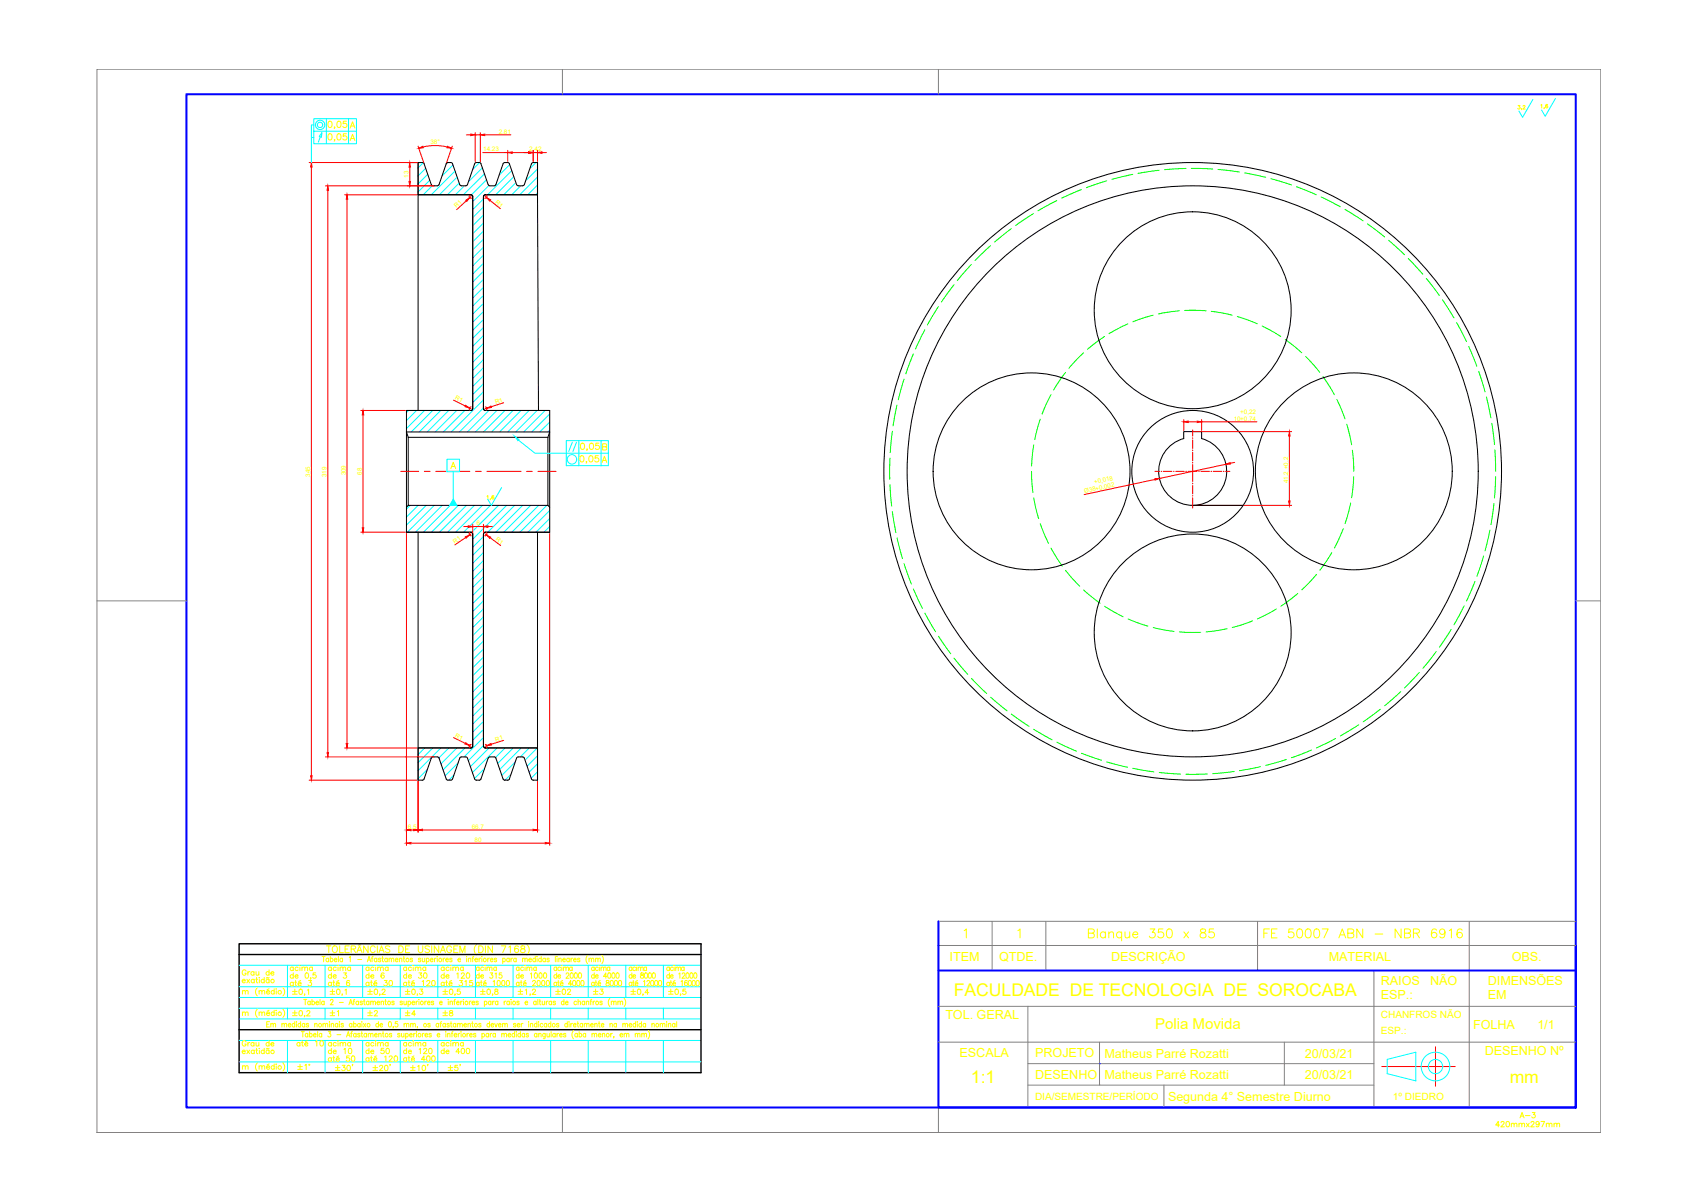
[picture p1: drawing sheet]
<svg xmlns="http://www.w3.org/2000/svg" width="420mm" height="297mm" viewBox="0 0 420 297" stroke-linecap="round" stroke-linejoin="round" font-family="sans-serif">
<defs><g id="words">
<g font-size="5.3" fill="#ff0">
<text x="139.3" y="112.9">f</text>
<text x="311.1" y="233.2">FE 50007 ABN - NBR 6916</text>
</g>
<g font-size="4.9" fill="#ff0">
<text x="79.7" y="36">0,05</text>
<text x="142.2" y="112.5">0,05</text>
</g>
<g font-size="4.4" fill="#ff0">
<text x="89.6" y="247.3">±0,2</text>
<text x="99.1" y="247.3">±0,3</text>
<text x="108.3" y="247.3">±0,5</text>
<text x="117.5" y="247.3">±0,8</text>
<text x="127" y="247.3">±1,2</text>
<text x="136.2" y="247.3">±02</text>
<text x="145.3" y="247.3">±3</text>
<text x="154.9" y="247.3">±0,4</text>
<text x="164" y="247.3">±0,5</text>
<text x="71.3" y="252.6">±0,2</text>
<text x="80.4" y="252.6">±1</text>
<text x="89.6" y="252.6">±2</text>
<text x="99.1" y="252.6">±4</text>
<text x="108.3" y="252.6">±8</text>
<text x="81.8" y="266">±30'</text>
<text x="91" y="266">±20'</text>
<text x="100.2" y="266">±10'</text>
<text x="109.7" y="266">±5'</text>
</g>
<g font-size="4.3" fill="#ff0">
<text x="235.9" y="246.3">FACULDADE DE TECNOLOGIA DE SOROCABA</text>
<text x="240.1" y="267.8">1:1</text>
<text x="373.3" y="267.8">mm</text>
</g>
<text font-size="4" fill="#ff0" x="72.3" y="265.6">±1°</text>
<text font-size="3.7" fill="#ff0" x="285.6" y="254.6">Polia Movida</text>
<g font-size="3.1" fill="#ff0">
<text x="234.8" y="237.8">ITEM</text>
<text x="247.1" y="237.8">QTDE.</text>
<text x="274.8" y="237.8">DESCRIÇÃO</text>
<text x="328.6" y="237.8">MATERIAL</text>
<text x="373.9" y="237.8">OBS.</text>
<text x="341.5" y="243.5">RAIOS</text>
<text x="353.7" y="243.5">NÃO</text>
<text x="368" y="243.5">DIMENSÕES</text>
<text x="233.8" y="251.9">TOL. GERAL</text>
<text x="341.5" y="247.1">ESP.:</text>
<text x="368" y="247.1">EM</text>
<text x="364.3" y="254.5">FOLHA</text>
<text x="380.2" y="254.5">1/1</text>
<text x="237.3" y="261.4">ESCALA</text>
<text x="256" y="261.5">PROJETO</text>
<text x="273.1" y="261.6">Matheus Parré Rozatti</text>
<text x="322.7" y="261.6">20/03/21</text>
<text x="367.2" y="261">DESENHO Nº</text>
<text x="256" y="266.8">DESENHO</text>
<text x="273.1" y="266.9">Matheus Parré Rozatti</text>
<text x="322.7" y="266.8">20/03/21</text>
<text x="288.8" y="272.2">Segunda 4° Semestre Diurno</text>
</g>
<g font-size="2.5" fill="#ff0">
<text x="341.5" y="251.8">CHANFROS NÃO</text>
<text x="341.5" y="255.7">ESP.:</text>
<text x="256" y="271.9">DIA/SEMESTRE/PERÍODO</text>
<text x="344.5" y="271.9">1º DIEDRO</text>
</g>
<g font-size="1.5" fill="#ff0">
<text x="106.5" y="35.7">38°</text>
<text x="123.3" y="33.1">2.81</text>
<text x="119.5" y="37.4">14.23</text>
<text x="130.9" y="37.5">2.42</text>
<text x="101" y="44" transform="rotate(-90 101 44)">13</text>
<text x="112.9" y="51.5" transform="rotate(-43 112.9 51.5)">R1</text>
<text x="122.4" y="50.2" transform="rotate(38 122.4 50.2)">R1</text>
<text x="112.4" y="98.8" transform="rotate(26 112.4 98.8)">R1</text>
<text x="122.6" y="100" transform="rotate(-18 122.6 100)">R1</text>
<text x="305.1" y="104">10+0,74</text>
<text x="306.7" y="102.3">+0,22</text>
<text x="76.7" y="117.9" transform="rotate(-90 76.7 117.9)">345</text>
<text x="80.8" y="118" transform="rotate(-90 80.8 118)">319</text>
<text x="85.5" y="117.6" transform="rotate(-90 85.5 117.6)">309</text>
<text x="89.5" y="117.4" transform="rotate(-90 89.5 117.4)">68</text>
<text x="270.7" y="119.7" transform="rotate(-12 270.7 119.7)">+0,018</text>
<text x="318.6" y="119.5" transform="rotate(-90 318.6 119.5)">41.2 +0.2</text>
<text x="268.2" y="122" transform="rotate(-12 268.2 122)">Ø38+0,002</text>
<text x="117.8" y="129.9">6</text>
<text x="112.5" y="134.4" transform="rotate(-34 112.5 134.4)">R1</text>
<text x="122.4" y="133.5" transform="rotate(37 122.4 133.5)">R1</text>
<text x="112.4" y="182.3" transform="rotate(26 112.4 182.3)">R1</text>
<text x="122.6" y="183.4" transform="rotate(-17 122.6 183.4)">R1</text>
<text x="100.9" y="205">6.5</text>
<text x="116.7" y="205">66.7</text>
<text x="117.4" y="208.2">80</text>
</g>
</g></defs>
<!-- layer: FORMATO-FINA -->
<g fill="none" stroke="#808080" stroke-width=".25">
<path d="M24 17.1h371.9v263h-371.9zM139.1 17.1v6.2M232.1 17.1v6.2M24 148.6h22.1M389.7 148.6h6.2M232.1 233.8h157.6M232.1 227.9h157.6M245.3 227.9v12.1M258.6 227.9v12.1M311 233.8v6.2M363.3 233.8v39.9M232.1 257.8h157.6"/>
<path d="M232.1 248.9h157.6M254.2 248.9v24.8M271.9 257.8v10.6M317.6 257.8v10.6M339.8 240v33.7M139.1 273.9v6.2M232.1 273.9v6.2M254.2 268.4h85.6M254.2 263.1h85.6M287.8 268.4v5.3"/>
</g>
<!-- layer: FORMATO-GROSSA -->
<path d="M46.1 23.3h343.6v250.6h-343.6zM232.1 227.9v46h157.6M389.7 233.8v40.1M232.1 240h157.6" fill="none" stroke="#00f" stroke-width=".5"/>
<!-- layer: TEXTO -->
<g fill="none" stroke="#ff0" stroke-width=".25">
<path d="M81.3 30.1l.2-.1a.8 .8 0 0 1 .6 .8 .8 .8 0 0 1-.6 .7 1 1 0 0 1-.2-1.4zM83.5 30.1l.3-.1a.81 .81 0 0 1 .5 .8 .81 .81 0 0 1-.5 .7 .99 .99 0 0 1-.3-1.4zM85.7 30h-.8v.6a.55 .55 0 0 1 .8 0 .55 .55 0 0 1-.1 .9 .55 .55 0 0 1-.8-.3M86.6 31.7l.6-1.6 .6 1.6M375.4 26.1h.5l-.3 .3a.3 .3 0 0 1 .3 .5 .3 .3 0 0 1-.6-.1M376.3 26.9l-.1 .2M376.6 26.3l.2-.2 .3 .2-.5 .7h.6M381 26l.3-.2v.9M381.9 26.7l-.1 .2M382.7 25.9a.39 .39 0 0 0-.5 .4 .39 .39 0 0 0 .5 .3 .27 .27 0 0 0-.1-.4 .27 .27 0 0 0-.4 .2M111.5 115.9l.6-1.6 .6 1.6M111.7 115.4h.8"/>
<path d="M145.8 112.8l.2-.1a.8 .8 0 0 1 .6 .8 .8 .8 0 0 1-.6 .8 .98 .98 0 0 1-.2-1.5zM148 112.7h-.8l-.1 .7a.55 .55 0 0 1 .9 0 .55 .55 0 0 1-.1 .8 .55 .55 0 0 1-.8-.2M148.9 114.4l.6-1.5 .6 1.5M120.4 122.7l.2-.1v.9M121.3 123.4l-.1 .2M122.1 122.7v-.1a.39 .39 0 0 0-.5 .4 .39 .39 0 0 0 .5 .3 .28 .28 0 0 0-.1-.4 .28 .28 0 0 0-.4 .3M66.5 239.9v1.3M72.5 239.4a.42 .42 0 0 0-.6-.1 .42 .42 0 0 0 0 .6 .42 .42 0 0 0 .6 0M72.5 239.2v.9M73.7 239.4a.42 .42 0 0 0-.6-.1 .42 .42 0 0 0 0 .6 .42 .42 0 0 0 .6 0M74.2 238.7v.2zM74.2 239.2v.9"/>
<path d="M74.7 239.4l.3-.2h.3l.1 .9M74.7 239.2v.9M75.4 239.4l.3-.2h.3l.1 .9M77.3 239.4a.42 .42 0 0 0-.7-.1 .42 .42 0 0 0 0 .6 .42 .42 0 0 0 .7 0M77.3 239.2v.9M79.6 236.5h.8M80 236.5v1.4M80.7 233.9h1.2M81.3 237.2a.38 .38 0 0 0-.6 0 .38 .38 0 0 0 0 .5 .38 .38 0 0 0 .6 0M81.3 237v.9M81.3 233.9v1.7M81.7 237.2a.38 .38 0 0 1 .5 0 .38 .38 0 0 1 0 .5 .38 .38 0 0 1-.5 0"/>
<path d="M81.7 236.5v1.4M82 239.4a.42 .42 0 0 0-.7-.1 .42 .42 0 0 0 0 .6 .42 .42 0 0 0 .7 0M82 239.2v.9M82.3 234.2l.2-.2a.78 .78 0 0 1 1 .8 .78 .78 0 0 1-1 .7l-.3-.5zM82.7 237.4h.6l-.1-.3a.38 .38 0 0 0-.5 .1 .38 .38 0 0 0 .1 .5 .38 .38 0 0 0 .5 0M83.1 239.4a.42 .42 0 0 0-.6-.1 .42 .42 0 0 0 0 .6 .42 .42 0 0 0 .6 0M83.6 238.7v.2zM83.6 239.2v.9M83.7 236.5v1.4M84 233.9v1.7h.9M84.1 239.4l.3-.2h.3l.1 .9M84.1 239.2v.9"/>
<path d="M84.7 237.2a.38 .38 0 0 0-.5 0 .38 .38 0 0 0 0 .5 .38 .38 0 0 0 .5 0M84.7 237v.9M84.8 239.4l.3-.2h.3l.1 .9M85.3 234.7h.7M86.4 233.9h-1.1v1.7h1.1M86.4 236.8l.2-.3v1.4M86.7 239.4a.42 .42 0 0 0-.6-.1 .42 .42 0 0 0 0 .6 .42 .42 0 0 0 .6 0M86.7 239.2v.9M86.8 234.7h1l.1-.6-1.1-.2v1.7M87.4 234.7l.5 .9M88.3 235.6l.6-1.7 .6 1.7M88.5 237.3h.9"/>
<path d="M88.5 235h.8M88.6 233.8l.3-.2 .3 .2M90.8 237.9l.5-1.4 .4 1.4M91 237.4h.5M91 233.9v1.7l-1.1-1.7v1.7M91.2 239.4a.42 .42 0 0 0-.6-.1 .42 .42 0 0 0 0 .6 .42 .42 0 0 0 .6 0M91.2 239.2v.9M91.8 237h.4M92.3 236.5l-.3 .3v1.1M92.5 239.4a.42 .42 0 0 0-.7-.1 .42 .42 0 0 0 0 .6 .42 .42 0 0 0 .7 0M92.8 234.3a.61 .61 0 0 0-.7-.4 .61 .61 0 0 0-.5 .7v.4a.61 .61 0 0 0 .5 .6 .61 .61 0 0 0 .7-.4M92.9 238.7v.2z"/>
<path d="M92.9 239.2v.9M93.2 237.2a.38 .38 0 0 0-.5 0 .38 .38 0 0 0 0 .5 .38 .38 0 0 0 .5 0M93.2 237v.9M93.3 233.9v1.7M93.4 239.4l.3-.2h.3l.1 .9M93.4 239.2v.9M93.7 235.6l.6-1.7 .7 1.7M94 235h.7M94.1 239.4l.3-.2h.3l.1 .9M94.2 237.2l-.3-.2-.3 .1v.2l.5 .2 .1 .2-.3 .2-.3-.2M94.4 237h.4M94.6 236.5v1.1l.3 .3"/>
<path d="M95.8 237.2a.38 .38 0 0 0-.6 0 .38 .38 0 0 0 0 .5 .38 .38 0 0 0 .6 0M95.8 237v.9M96 239.4a.42 .42 0 0 0-.6-.1 .42 .42 0 0 0 0 .6 .42 .42 0 0 0 .6 0M96 239.2v.9M96.2 237.2l.3-.2 .2 .1 .1 .8M96.2 237v.9M96.4 234.2l-.4-.3-.7 .3 .2 .4 .8 .3 .1 .2v.3l-.4 .2-.7-.2M96.8 237.2l.3-.2 .2 .1 .1 .8M97.8 237.4h.6v-.3a.38 .38 0 0 0-.6 .1 .38 .38 0 0 0 .1 .5 .38 .38 0 0 0 .5 0M98.6 233.9h.6a.89 .89 0 0 1 .5 .9 .89 .89 0 0 1-.5 .8h-.6zM98.8 237.2l.3-.2 .2 .1 .1 .8M98.8 237v.9"/>
<path d="M99.7 237h.4M99.9 236.5v1.1l.2 .3M100.3 234.7h.6M100.5 239.4a.42 .42 0 0 0-.6-.1 .42 .42 0 0 0 0 .6 .42 .42 0 0 0 .6 0M100.5 239.2v.9M101.3 233.9h-1v1.7h1M101.7 239.4a.42 .42 0 0 0-.6-.1 .42 .42 0 0 0 0 .6 .42 .42 0 0 0 .6 0M102 237.2l-.2-.2-.3 .1v.2l.5 .2v.2l-.2 .2-.4-.2M102.2 238.7v.2zM102.2 239.2v.9M102.7 239.4l.3-.2h.3l.1 .9M102.7 239.2v.9"/>
<path d="M103.4 239.4l.3-.2h.3l.1 .9M103.4 233.9v1.2l.5 .5 .6-.2v-1.5M104.1 237.2l-.3-.2-.3 .2 .5 .3v.3l-.3 .1-.2-.2M104.4 237l.1 .8 .3 .1 .2-.3M105 237v.9M105.3 239.4a.42 .42 0 0 0-.6-.1 .42 .42 0 0 0 0 .6 .42 .42 0 0 0 .6 0M105.3 239.2v.9M105.4 237.2a.38 .38 0 0 1 .6 0 .38 .38 0 0 1 0 .5 .38 .38 0 0 1-.6 0M105.4 237v1.3M106.2 234.2l-.4-.3-.7 .3 .2 .4 .8 .3 .1 .2v.3l-.4 .2-.7-.2M106.4 237.4h.7l-.1-.3a.38 .38 0 0 0-.5 .1 .38 .38 0 0 0 0 .5 .38 .38 0 0 0 .6 0M106.8 233.9v1.7"/>
<path d="M107.4 237v.9M107.9 237l-.3 .1-.2 .3M108.1 236.5v.2zM108.1 237.1v.8M108.5 233.9v1.7l-1.1-1.7v1.7M108.9 235.6l.6-1.7 .7 1.7M109.1 235h.8M109.6 237v.9M109.8 239.4a.42 .42 0 0 0-.6-.1 .42 .42 0 0 0 0 .6 .42 .42 0 0 0 .6 0M109.8 239.2v.9M110 237l-.2 .1-.2 .3M110.2 237.4h.7l-.1-.3a.38 .38 0 0 0-.5 .1 .38 .38 0 0 0 .1 .5 .38 .38 0 0 0 .5 0"/>
<path d="M111 239.4a.42 .42 0 0 0-.6-.1 .42 .42 0 0 0 0 .6 .42 .42 0 0 0 .6 0M111.5 238.7v.2zM111.5 239.2v.9M111.7 234.3a.61 .61 0 0 0-.7-.4 .61 .61 0 0 0-.5 .7v.4a.59 .59 0 0 0 .6 .6 .59 .59 0 0 0 .6-.6h-.4M111.8 237.2l-.2-.2-.3 .1v.2l.4 .2 .1 .2-.2 .2-.4-.2M112 239.4l.3-.2h.3l.1 .9M112 239.2v.9M112.2 234.7h.6M112.7 239.4l.3-.2h.3l.1 .9M113.2 233.9h-1v1.7h1M113.2 237.4h.7l-.1-.3a.38 .38 0 0 0-.5 .1 .38 .38 0 0 0 .1 .5 .38 .38 0 0 0 .5 0M113.7 235.6v-1.7l.6 1.7 .7-1.7v1.7"/>
<path d="M114.6 239.4a.42 .42 0 0 0-.6-.1 .42 .42 0 0 0 0 .6 .42 .42 0 0 0 .6 0M114.6 239.2v.9M115.4 236.5v.2zM115.4 237.1v.8M115.8 237.2l.3-.2 .3 .1v.8M115.8 237v.9M116.7 237h.4M117.2 236.5l-.3 .3v1.1M117.4 237.4h.7l-.1-.3a.38 .38 0 0 0-.5 .1 .38 .38 0 0 0 .1 .5 .38 .38 0 0 0 .5 0M117.8 233.6a1.71 1.71 0 0 0 0 2.6M118.4 233.9h.5a.89 .89 0 0 1 .6 .9 .89 .89 0 0 1-.6 .8h-.5zM118.5 237v.9"/>
<path d="M118.5 239.4a.39 .39 0 0 0-.6-.1 .39 .39 0 0 0 0 .6 .39 .39 0 0 0 .6 0M118.5 239.2v.9M118.9 237l-.3 .1-.1 .3M119.2 236.5v.2zM119.2 237.1v.8M119.6 239.4a.39 .39 0 0 0-.6-.1 .39 .39 0 0 0 0 .6 .39 .39 0 0 0 .6 0M120 238.7v.2zM120 239.2v.9M120 233.9v1.7M120.4 239.4l.3-.2h.3v.9M120.4 239.2v.9M120.6 237v.9"/>
<path d="M121 239.4l.3-.2h.3l.1 .9M121 237l-.2 .1-.2 .3M121.3 237.4h.6v-.3a.38 .38 0 0 0-.6 .1 .38 .38 0 0 0 .1 .5 .38 .38 0 0 0 .5 0M121.8 233.9v1.7l-1.1-1.7v1.7M122.8 239.4a.39 .39 0 0 0-.6-.1 .39 .39 0 0 0 0 .6 .39 .39 0 0 0 .6 0M122.8 239.2v.9M122.8 237.2l-.2-.2-.3 .1v.2l.5 .2v.2l-.2 .2-.4-.2M124 233.9h1.1l-.8 1.7M124.3 237.2a.38 .38 0 0 1 .6 0 .38 .38 0 0 1 0 .5 .38 .38 0 0 1-.6 0M124.3 237v1.3M125.8 234.3l.4-.4v1.7M125.9 237.2a.38 .38 0 0 0-.5 0 .38 .38 0 0 0 0 .5 .38 .38 0 0 0 .5 0"/>
<path d="M125.9 237v.9M126.4 237v.9M126.8 237l-.3 .1-.1 .3M127.7 237.2a.38 .38 0 0 0-.6 0 .38 .38 0 0 0 0 .5 .38 .38 0 0 0 .6 0M127.7 237v.9M128.2 234.2l-.1-.2a.54 .54 0 0 0-.8 .3v1.1a.51 .51 0 0 0 .9 0 .51 .51 0 0 0-.3-.8 .51 .51 0 0 0-.7 .4M128.4 239.4a.39 .39 0 0 0-.6-.1 .39 .39 0 0 0 0 .6 .39 .39 0 0 0 .6 0M128.4 239.2v.9M128.9 234v.5l.7 .2 .3 .3a.56 .56 0 0 1-.6 .6 .56 .56 0 0 1-.6-.6l.3-.3 .8-.4-.1-.3zM129.2 237.2l.3-.2 .2 .1 .1 .8M129.2 237v.9M129.4 239.4a.39 .39 0 0 0-.5-.1 .39 .39 0 0 0 0 .6 .39 .39 0 0 0 .5 0"/>
<path d="M129.8 237.2l.3-.2 .2 .1 .1 .8M129.8 238.7v.2zM129.8 239.2v.9M130.3 239.4l.3-.2h.3v.9M130.3 239.2v.9M130.3 233.6a1.69 1.69 0 0 1 0 2.6M130.8 237.4h.6v-.3a.38 .38 0 0 0-.5 .1 .38 .38 0 0 0 0 .5 .38 .38 0 0 0 .5 0M130.9 239.4l.3-.2h.3v.9M132.4 237.2a.38 .38 0 0 0-.6 0 .38 .38 0 0 0 0 .5 .38 .38 0 0 0 .6 0M132.4 236.5v1.4M132.6 239.4a.39 .39 0 0 0-.5-.1 .39 .39 0 0 0 0 .6 .39 .39 0 0 0 .5 0M132.6 239.2v.9"/>
<path d="M132.8 236.5v.2zM132.8 237.1v.8M133.8 237.2a.38 .38 0 0 0-.5 0 .38 .38 0 0 0 0 .5 .38 .38 0 0 0 .5 0M133.8 236.5v1.4M134.9 237.2a.38 .38 0 0 0-.6 0 .38 .38 0 0 0 0 .5 .38 .38 0 0 0 .6 0M134.9 237v.9M135.8 237.2l-.2-.2-.3 .1v.2l.5 .4-.2 .2-.4-.2M137.3 236.5v1.4M137.7 239.4a.39 .39 0 0 0-.6-.1 .39 .39 0 0 0 0 .6 .39 .39 0 0 0 .6 0M137.7 239.2v.9M137.8 236.5v.2zM137.8 237.1v.8"/>
<path d="M138.2 237.2l.3-.2 .2 .1 .1 .8M138.2 237v.9M138.6 239.4a.39 .39 0 0 0-.5-.1 .39 .39 0 0 0 0 .6 .39 .39 0 0 0 .5 0M138.9 238.7v.2zM138.9 239.2v.9M139.2 237.4h.6l-.1-.3a.38 .38 0 0 0-.5 .1 .38 .38 0 0 0 .1 .5 .38 .38 0 0 0 .5 0M139.3 239.4l.3-.2h.3l.1 .9M139.3 239.2v.9M140 239.4l.2-.2h.3l.1 .9M140.8 237.2a.38 .38 0 0 0-.6 0 .38 .38 0 0 0 0 .5 .38 .38 0 0 0 .6 0M140.8 237v.9M141.2 237v.9"/>
<path d="M141.5 239.4a.39 .39 0 0 0-.6-.1 .39 .39 0 0 0 0 .6 .39 .39 0 0 0 .6 0M141.5 239.2v.9M141.6 237l-.2 .1-.2 .3M141.8 237.4h.7l-.1-.3a.38 .38 0 0 0-.5 .1 .38 .38 0 0 0 .1 .5 .38 .38 0 0 0 .5 0M143.4 237.2l-.2-.2-.4 .2 .6 .3v.3l-.4 .1-.2-.2M145.3 236.3a1.51 1.51 0 0 0 0 2M145.7 237.2l.2-.2 .3 .1 .1 .8M145.7 237v.9M146.3 237.2l.2-.2 .3 .1 .1 .8M147 239.4a.39 .39 0 0 0-.6-.1 .39 .39 0 0 0 0 .6 .39 .39 0 0 0 .6 0M147 239.2v.9M147.3 237.2l.2-.2 .3 .1 .1 .8"/>
<path d="M147.3 237v.9M147.9 237.2l.2-.2 .3 .1 .1 .8M147.9 239.4a.39 .39 0 0 0-.5-.1 .39 .39 0 0 0 0 .6 .39 .39 0 0 0 .5 0M148.2 238.7v.2zM148.2 239.2v.9M148.6 239.4l.3-.2h.3l.1 .9M148.6 239.2v.9M148.8 236.3a1.55 1.55 0 0 1 0 2M149.3 239.4l.2-.2h.3l.1 .9M150.8 239.4a.39 .39 0 0 0-.6-.1 .39 .39 0 0 0 0 .6 .39 .39 0 0 0 .6 0M150.8 239.2v.9M156.3 239.4a.39 .39 0 0 0-.6-.1 .39 .39 0 0 0 0 .6 .39 .39 0 0 0 .6 0"/>
<path d="M156.3 239.2v.9M157.2 239.4a.39 .39 0 0 0-.6-.1 .39 .39 0 0 0 0 .6 .39 .39 0 0 0 .6 0M157.4 238.7v.2zM157.4 239.2v.9M157.8 239.4l.3-.2h.3v.9M157.8 239.2v.9M158.4 239.4l.3-.2h.3l.1 .9M159.9 239.4a.39 .39 0 0 0-.6-.1 .39 .39 0 0 0 0 .6 .39 .39 0 0 0 .6 0M159.9 239.2v.9M165.6 239.4a.39 .39 0 0 0-.6-.1 .39 .39 0 0 0 0 .6 .39 .39 0 0 0 .6 0M165.6 239.2v.9M166.5 239.4a.39 .39 0 0 0-.6-.1 .39 .39 0 0 0 0 .6 .39 .39 0 0 0 .6 0"/>
<path d="M166.7 238.7v.2zM166.7 239.2v.9M167.1 239.4l.3-.2h.3v.9M167.1 239.2v.9M167.7 239.4l.3-.2h.3l.1 .9M169.2 239.4a.39 .39 0 0 0-.6-.1 .39 .39 0 0 0 0 .6 .39 .39 0 0 0 .6 0M169.2 239.2v.9M238.4 230.2l.6-.4v2.2M251.7 230.2l.6-.4v2.2M269.2 230.8l1.2-.1 .2-.3-.1-.4-.4-.2h-.9v2.2h.9a.58 .58 0 0 0 .5-.6 .58 .58 0 0 0-.5-.6M271.4 229.8v2.2M273.4 230.8a.7 .7 0 0 0-1.1-.1 .7 .7 0 0 0 0 1 .7 .7 0 0 0 1.1-.1"/>
<path d="M273.4 230.5v1.5M274.2 230.9l.5-.4 .6 .1 .1 1.4M274.2 230.5v1.5M277.4 230.8a.71 .71 0 0 0-1.1-.1 .71 .71 0 0 0 0 1 .71 .71 0 0 0 1.1-.1M277.4 230.5v2.2M278.2 230.5l.1 1.4 .5 .1 .6-.5M279.4 230.5v1.5M280.1 231.1h1.3a.68 .68 0 0 0-1-.6 .68 .68 0 0 0-.2 1.1 .66 .66 0 0 0 1.2 0M284.4 229.8h1.2l-.6 .8a.74 .74 0 0 1 .5 1.2 .74 .74 0 0 1-1.3-.3M287.6 229.8h-1.1l-.1 .9a.79 .79 0 0 1 1.2 0 .79 .79 0 0 1-.1 1.1 .79 .79 0 0 1-1.2-.3M288.8 229.9a.71 .71 0 0 1 1 .3 1.11 1.11 0 0 1-.7 1.8 1.42 1.42 0 0 1-.3-2.1zM292.8 230.5l1.1 1.5"/>
<path d="M293.9 230.5l-1.1 1.5M297 229.9a.45 .45 0 0 0 .2 .7 .8 .8 0 0 1 .9 .3 .8 .8 0 0 1-.1 1l-.7 .1a.64 .64 0 0 1-.6-.7 .64 .64 0 0 1 .7-.6l.4-.1a.44 .44 0 0 0 .2-.7zM300.1 229.8h-1l-.1 .9a.78 .78 0 0 1 1.2 0 .78 .78 0 0 1-.2 1.1 .78 .78 0 0 1-1.1-.3M59.9 242.6h.8a.43 .43 0 0 0-.5-.4 .43 .43 0 0 0-.4 .5 .43 .43 0 0 0 .4 .4l.5-.2M60 245.2l.3-.2h.3l.1 .9M60 250.5l.3-.2 .3 .1 .1 .8M60 245v.9M60 250.3v.9M60.7 245.2l.3-.2h.3l.1 .9M60.7 250.5l.3-.2 .3 .1 .1 .8M60.9 240.2a.49 .49 0 0 0-.6-.3 .49 .49 0 0 0-.4 .5v.3a.48 .48 0 0 0 .5 .5 .48 .48 0 0 0 .5-.5h-.4M60.9 257.7a.49 .49 0 0 0-.6-.3 .49 .49 0 0 0-.4 .5v.3a.48 .48 0 0 0 .5 .5 .48 .48 0 0 0 .5-.5h-.4"/>
<path d="M61 242.2l.7 .9M61 259.7l.7 .9M61.3 240.3v.9M61.3 257.8v.9M61.7 242.2l-.7 .9M61.7 259.7l-.7 .9M61.8 240.3l-.3 .1-.2 .3M61.8 257.8l-.3 .1-.2 .3M62.8 240.5a.43 .43 0 0 0-.6-.1 .43 .43 0 0 0 0 .7 .43 .43 0 0 0 .6-.1M62.8 258a.42 .42 0 0 0-.6 0 .42 .42 0 0 0 0 .6 .42 .42 0 0 0 .6-.1M62.8 240.3v.9M62.8 257.8v.9"/>
<path d="M62.9 242.4a.43 .43 0 0 0-.7-.1 .43 .43 0 0 0 0 .7 .43 .43 0 0 0 .7-.1M62.9 259.9a.43 .43 0 0 0-.7-.1 .43 .43 0 0 0 0 .7 .43 .43 0 0 0 .7-.1M62.9 242.2v.9M62.9 259.7v.9M63.3 242.2h.4M63.3 259.7h.4M63.3 240.3l.1 .8 .3 .1 .3-.3M63.3 257.8l.1 .9h.3l.3-.2M63.4 241.8v1l.4 .3M63.4 259.3v1l.4 .3M63.6 244.3a1.36 1.36 0 0 0 0 2M63.6 249.6a1.36 1.36 0 0 0 0 2"/>
<path d="M64 240.3v.9M64 257.8v.9M64.1 245.2l.3-.2h.3l.1 .9M64.1 250.5l.3-.2 .3 .1 .1 .8M64.1 245v.9M64.1 250.3v.9M64.1 241.8v.1zM64.1 259.3v.1zM64.1 242.3v.8M64.1 259.8v.8M64.8 245.2l.3-.2h.3l.1 .9M64.8 250.5l.3-.2 .3 .1 .1 .8"/>
<path d="M65.3 242.4a.43 .43 0 0 0-.6-.1 .43 .43 0 0 0 0 .7 .43 .43 0 0 0 .6-.1M65.3 259.9a.43 .43 0 0 0-.6-.1 .43 .43 0 0 0 0 .7 .43 .43 0 0 0 .6-.1M65.3 241.8v1.3M65.3 259.3v1.3M65.9 245.4h.8a.43 .43 0 0 0-.5-.4 .43 .43 0 0 0-.4 .5 .43 .43 0 0 0 .4 .4l.5-.2M65.9 250.7h.8a.43 .43 0 0 0-.5-.4 .43 .43 0 0 0-.4 .5 .43 .43 0 0 0 .4 .4l.5-.2M66 253.3h.4M66.5 240.5a.43 .43 0 0 0-.6-.1 .43 .43 0 0 0 0 .7 .43 .43 0 0 0 .6-.1M66.5 241.8l-.1 .1-.3-.1-.3 .1M66.5 242.4a.43 .43 0 0 0-.6-.1 .43 .43 0 0 0 0 .7 .43 .43 0 0 0 .6-.1M66.5 258a.42 .42 0 0 0-.6 0 .42 .42 0 0 0 0 .6 .42 .42 0 0 0 .6-.1M66.5 259.3l-.1 .2-.3-.2-.3 .2"/>
<path d="M66.5 259.9a.43 .43 0 0 0-.6-.1 .43 .43 0 0 0 0 .7 .43 .43 0 0 0 .6-.1M66.5 242.2v.9M66.5 257.4v1.3M66.5 259.7v.9M66.5 244.5l-.5 .3M66.5 249.9l-.5 .2M66.7 252.7h-.7v1.3h.7M67 253.4l.2-.3 .3 .1 .1 .8M67 253.1v.9M67 240.7h.7a.43 .43 0 0 0-.4-.3 .43 .43 0 0 0-.4 .4 .43 .43 0 0 0 .4 .4l.4-.2M67 258.2h.7a.42 .42 0 0 0-.5-.2 .42 .42 0 0 0-.2 .6 .42 .42 0 0 0 .6 .1l.1-.2M67.6 253.4l.2-.3 .3 .1 .1 .8"/>
<path d="M67.8 245.2a.42 .42 0 0 0-.6-.1 .42 .42 0 0 0 0 .6 .42 .42 0 0 0 .6 0M67.8 250.5a.42 .42 0 0 0-.6-.1 .42 .42 0 0 0 0 .6 .42 .42 0 0 0 .6 0M67.8 244.5v1.4M67.8 249.9v1.3M68.2 244.6h.2zM68.2 249.9h.2zM68.3 245v.9M68.3 250.4v.8M69.7 253.4l.3-.3 .2 .1 .1 .8M69.7 253.1v.9M70 244.3a1.36 1.36 0 0 1 0 2M72.3 245.2h1.2"/>
<path d="M72.3 245.9h1.2M72.5 241.2a.43 .43 0 0 0-.6 0 .43 .43 0 0 0 0 .6 .43 .43 0 0 0 .6 0M72.5 243.1a.43 .43 0 0 0-.6 0 .43 .43 0 0 0 0 .6 .43 .43 0 0 0 .6-.1M72.5 240.6v1.3M72.5 242.9v.9M72.9 242.9h.4M72.9 244.6v1.2M73 241.4h.7a.42 .42 0 0 0-.4-.3 .42 .42 0 0 0-.4 .4 .42 .42 0 0 0 .4 .4l.4-.1M73.1 242.5v1.1l.3 .2M73.7 243.3h.8a.43 .43 0 0 0-.5-.3 .43 .43 0 0 0-.4 .4 .43 .43 0 0 0 .4 .4l.5-.2M74.1 244.7a.65 .65 0 0 1 .8 .5 .65 .65 0 0 1-.5 .8l-.4-.3-.1-.5zM74.2 258a.42 .42 0 0 0-.7 0 .42 .42 0 0 0 0 .6 .42 .42 0 0 0 .7-.1"/>
<path d="M74.2 257.8v.9M74.4 242.5l-.6 .2M74.5 255.2h.8M74.5 257.8h.5M74.7 257.4v1.1l.4 .2M74.9 255.2v1.3M75.1 247.2h.8M75.4 245.9l-.2 .3M75.4 258.2h.7a.42 .42 0 0 0-.5-.2 .42 .42 0 0 0-.2 .6 .42 .42 0 0 0 .6 .1l.1-.2M75.5 247.2v1.3M75.6 240.7a.65 .65 0 0 1 .8 .5 .65 .65 0 0 1-.5 .7l-.4-.2-.1-.5zM76 244.9l.3-.3v1.4"/>
<path d="M76 257.4l-.5 .2M76.1 255.8a.38 .38 0 0 0-.5 0 .38 .38 0 0 0 0 .5 .38 .38 0 0 0 .5 0M76.1 255.6v.9M76.3 242.5h.7l-.4 .5a.44 .44 0 0 1 .4 .7 .44 .44 0 0 1-.8-.1M76.6 255.8a.38 .38 0 0 1 .5 0 .38 .38 0 0 1 0 .5 .38 .38 0 0 1-.5 0M76.6 255.2v1.3M76.9 241.9l-.1 .3M77.1 247.2v1.3M77.5 256h.7l-.1-.3a.38 .38 0 0 0-.5 .1 .38 .38 0 0 0 0 .5 .38 .38 0 0 0 .6 0M78 257.6l.3-.2v1.3M78.1 240.6h-.6l-.1 .6a.47 .47 0 0 1 .7 0 .47 .47 0 0 1-.1 .7 .47 .47 0 0 1-.7-.2M78.5 255.2v1.3"/>
<path d="M79.1 247.2v1.3M79.3 257.5a.65 .65 0 0 1 .8 .4 .65 .65 0 0 1-.5 .8l-.4-.2-.1-.5zM79.6 255.8a.38 .38 0 0 0-.6 0 .38 .38 0 0 0 0 .5 .38 .38 0 0 0 .6 0M79.6 255.6v.9M81.2 255.2h.6l-.4 .4a.4 .4 0 0 1 .4 .7 .4 .4 0 0 1-.7-.1M81.6 245.2h1.2M81.6 245.9h1.2M81.7 247.5l.2-.3 .5 .2-.7 1.1h.7M82 241.2a.43 .43 0 0 0-.7 0 .43 .43 0 0 0 0 .6 .43 .43 0 0 0 .7 0M82 243.1a.43 .43 0 0 0-.7 0 .43 .43 0 0 0 0 .6 .43 .43 0 0 0 .7-.1M82 258a.42 .42 0 0 0-.7 0 .42 .42 0 0 0 0 .6 .42 .42 0 0 0 .7-.1M82 259.9a.43 .43 0 0 0-.7-.1 .43 .43 0 0 0 0 .7 .43 .43 0 0 0 .7-.1"/>
<path d="M82 240.6v1.3M82 242.9v.9M82 257.8v.9M82 259.3v1.3M82.2 244.6v1.2M82.3 242.9h.5M82.4 241.4h.7a.43 .43 0 0 0-.5-.2 .43 .43 0 0 0-.2 .6 .43 .43 0 0 0 .6 .1l.1-.1M82.5 242.5v1.1l.3 .2M83.1 243.3h.8a.43 .43 0 0 0-.5-.3 .43 .43 0 0 0-.3 .4 .43 .43 0 0 0 .4 .4l.4-.2M83.1 258a.42 .42 0 0 0-.6 0 .42 .42 0 0 0 0 .6 .42 .42 0 0 0 .6-.1M83.3 255.9h1M83.4 244.7a.65 .65 0 0 1 .8 .5 .65 .65 0 0 1-.5 .8l-.4-.3-.1-.5z"/>
<path d="M83.6 257.4v.1zM83.6 257.9v.8M83.8 242.5l-.5 .2M84.1 258.1l.3-.3 .3 .1 .1 .8M84.1 257.8v.9M84.7 245.9l-.2 .3M84.8 258.1l.3-.3 .3 .1 .1 .8M85 240.6h.7l-.4 .5a.44 .44 0 0 1 .3 .7 .44 .44 0 0 1-.7-.1M85 259.5l.4-.2v1.3M85.3 244.9l.3-.3v1.4M85.7 256.5l.4-1.3 .5 1.3M85.9 256h.5"/>
<path d="M86.3 248.5l.4-1.3 .5 1.3M86.3 259.3a.65 .65 0 0 1 .8 .5 .65 .65 0 0 1-.5 .8l-.4-.3-.1-.5zM86.4 242.7v-.1a.65 .65 0 0 0-.8 .4 .65 .65 0 0 0 .5 .8 .41 .41 0 0 0 .4-.4 .41 .41 0 0 0-.4-.4 .41 .41 0 0 0-.4 .4M86.5 248.1h.5M86.7 258a.42 .42 0 0 0-.6 0 .42 .42 0 0 0 0 .6 .42 .42 0 0 0 .6-.1M86.7 257.8v.9M86.7 255.6h.4M87 253.3a.38 .38 0 0 0-.5 0 .38 .38 0 0 0 0 .5 .38 .38 0 0 0 .5 0M87 253.1v.9M87.2 255.2l-.3 .2v1.1M87.3 247.6h.4M87.5 253.3a.38 .38 0 0 1 .5 0 .38 .38 0 0 1 0 .5 .38 .38 0 0 1-.5 0"/>
<path d="M87.5 252.7v1.3M87.7 247.2l-.2 .2v1.1M88.1 255.8a.38 .38 0 0 0-.6 0 .38 .38 0 0 0 0 .5 .38 .38 0 0 0 .6 0M88.1 255.6v.9M88.7 247.8a.38 .38 0 0 0-.6 0 .38 .38 0 0 0 0 .5 .38 .38 0 0 0 .6 0M89 255.8l-.2-.2h-.3v.3l.5 .2v.2l-.2 .2-.4-.2M89.3 255.6h.4M89.5 255.2v1l.2 .3M90.6 255.8a.38 .38 0 0 0-.5 0 .38 .38 0 0 0 0 .5 .38 .38 0 0 0 .5 0M90.6 255.6v.9M91.1 255.8l.2-.2h.3l.1 .9M91.1 255.6v.9"/>
<path d="M91.2 241.2a.43 .43 0 0 0-.6 0 .43 .43 0 0 0 0 .6 .43 .43 0 0 0 .6 0M91.2 258a.42 .42 0 0 0-.6 0 .42 .42 0 0 0 0 .6 .42 .42 0 0 0 .6-.1M91.2 259.9a.43 .43 0 0 0-.6-.1 .43 .43 0 0 0 0 .7 .43 .43 0 0 0 .6-.1M91.2 240.6v1.3M91.2 257.8v.9M91.2 259.3v1.3M91.7 255.8l.2-.2h.3l.1 .9M91.7 241.4h.8a.43 .43 0 0 0-.6-.2 .43 .43 0 0 0-.2 .6 .43 .43 0 0 0 .6 .1l.2-.1M92.5 258a.42 .42 0 0 0-.7 0 .42 .42 0 0 0 0 .6 .42 .42 0 0 0 .7-.1M92.6 256h.7l-.1-.3a.38 .38 0 0 0-.5 .1 .38 .38 0 0 0 .1 .5 .38 .38 0 0 0 .5 0M92.8 257.5h.2zM92.9 257.9v.8"/>
<path d="M93.4 258.1l.3-.3 .3 .1 .1 .8M93.4 257.8v.9M93.6 255.8l.3-.2h.3v.9M93.6 255.6v.9M94.1 258.1l.3-.3 .3 .1 .1 .8M94.6 255.6h.3M94.7 255.2v1l.3 .3M94.9 259.3h-.6l-.1 .5a.47 .47 0 0 1 .7 0 .47 .47 0 0 1-.1 .7 .47 .47 0 0 1-.6-.2M95 240.8l-.1-.1a.65 .65 0 0 0-.8 .5 .65 .65 0 0 0 .5 .7 .41 .41 0 0 0 .4-.3 .41 .41 0 0 0-.3-.5 .41 .41 0 0 0-.5 .4M95.6 259.3a.65 .65 0 0 1 .8 .5 .65 .65 0 0 1-.5 .8l-.4-.3-.1-.5zM96 258a.42 .42 0 0 0-.6 0 .42 .42 0 0 0 0 .6 .42 .42 0 0 0 .6-.1M96 257.8v.9"/>
<path d="M96.2 252.7h.2a.72 .72 0 0 1 .4 .6 .72 .72 0 0 1-.4 .7l-.3-.6zM96.9 255.8l-.2-.2h-.4v.3l.5 .2 .1 .2-.2 .2-.4-.2M97.3 253.9l-.1 .4M98.9 255.8l-.2-.2h-.3v.3l.5 .2v.2l-.2 .2-.4-.2M99.3 255.6l.1 .8 .2 .1 .3-.3M99.9 255.6v.9M100.3 255.8a.38 .38 0 0 1 .6 0 .38 .38 0 0 1 0 .5 .38 .38 0 0 1-.6 0M100.3 255.6v1.3M100.5 241.2a.43 .43 0 0 0-.6 0 .43 .43 0 0 0 0 .6 .43 .43 0 0 0 .6 0M100.5 258a.42 .42 0 0 0-.6 0 .42 .42 0 0 0 0 .6 .42 .42 0 0 0 .6-.1M100.5 259.9a.43 .43 0 0 0-.6-.1 .43 .43 0 0 0 0 .7 .43 .43 0 0 0 .6-.1M100.5 240.6v1.3"/>
<path d="M100.5 257.8v.9M100.5 259.3v1.3M101 241.4h.7a.43 .43 0 0 0-.5-.2 .43 .43 0 0 0-.2 .6 .43 .43 0 0 0 .6 .1l.1-.1M101.3 256h.6v-.3a.38 .38 0 0 0-.5 .1 .38 .38 0 0 0 0 .5 .38 .38 0 0 0 .5 0M101.7 258a.42 .42 0 0 0-.6 0 .42 .42 0 0 0 0 .6 .42 .42 0 0 0 .6-.1M102.2 257.4v.1zM102.2 257.9v.8M102.3 255.6v.9M102.7 258.1l.3-.3 .3 .1 .1 .8M102.7 257.8v.9M102.7 255.6h-.2l-.2 .4M103 255.2v.1z"/>
<path d="M103 255.6v.9M103.3 253.9l-.1 .4M103.4 258.1l.3-.3 .3 .1 .1 .8M103.6 240.6h.7l-.4 .5a.44 .44 0 0 1 .3 .7 .44 .44 0 0 1-.7-.1M103.6 259.5l.4-.2v1.3M104.5 255.6v.9M104.8 259.6l.2-.3 .5 .2-.8 1.1h.9M104.9 255.6h-.3l-.1 .4M104.9 240.7a.65 .65 0 0 1 .8 .5 .65 .65 0 0 1-.5 .7l-.4-.2-.1-.5zM105.1 256h.6v-.3a.38 .38 0 0 0-.5 .1 .38 .38 0 0 0 0 .5 .38 .38 0 0 0 .5 0M105.3 258a.42 .42 0 0 0-.6 0 .42 .42 0 0 0 0 .6 .42 .42 0 0 0 .6-.1M105.3 257.8v.9"/>
<path d="M106.2 259.3a.65 .65 0 0 1 .8 .5 .65 .65 0 0 1-.5 .8l-.4-.3-.1-.5zM106.4 253.3l-.2-.2-.4 .1v.2l.5 .2 .1 .2-.2 .2-.4-.2M106.7 255.8l-.3-.2h-.3v.3l.5 .2 .1 .2-.3 .2-.3-.2M106.9 242.6a.65 .65 0 0 1 .8 .4 .65 .65 0 0 1-.5 .8l-.4-.2-.1-.5zM107.3 247.8l-.3-.2-.3 .2 .5 .3v.3l-.3 .1-.2-.2M108.1 256h.7l-.1-.3a.38 .38 0 0 0-.5 .1 .38 .38 0 0 0 0 .5 .38 .38 0 0 0 .6 0M109.8 241.2a.43 .43 0 0 0-.6 0 .43 .43 0 0 0 0 .6 .43 .43 0 0 0 .6 0M109.8 258a.42 .42 0 0 0-.6 0 .42 .42 0 0 0 0 .6 .42 .42 0 0 0 .6-.1M109.8 259.9a.43 .43 0 0 0-.6-.1 .43 .43 0 0 0 0 .7 .43 .43 0 0 0 .6-.1M109.8 240.6v1.3M109.8 257.8v.9M109.8 259.3v1.3"/>
<path d="M110.3 255.2v.1zM110.3 255.6v.9M110.3 241.4h.7a.43 .43 0 0 0-.5-.2 .43 .43 0 0 0-.2 .6 .43 .43 0 0 0 .6 .1l.1-.1M110.7 255.8l.3-.2h.2l.1 .9M110.7 255.6v.9M111 258a.42 .42 0 0 0-.6 0 .42 .42 0 0 0 0 .6 .42 .42 0 0 0 .6-.1M111.5 257.4v.1zM111.5 257.9v.8M111.6 255.6h.4M112 258.1l.3-.3 .3 .1 .1 .8M112 257.8v.9M112 255.2l-.2 .2v1.1"/>
<path d="M112.3 256h.7l-.1-.3a.38 .38 0 0 0-.5 .1 .38 .38 0 0 0 0 .5 .38 .38 0 0 0 .6 0M112.7 258.1l.3-.3 .3 .1 .1 .8M112.9 240.9l.4-.3v1.3M113.3 255.6v.9M113.8 255.6h-.3l-.2 .4M114 255.2v.1zM114 255.6v.9M114.1 240.9l.2-.3 .5 .3-.8 1h.9M114.2 259.3a.65 .65 0 0 1 .8 .5 .65 .65 0 0 1-.5 .8l-.4-.3-.1-.5zM114.6 258a.42 .42 0 0 0-.6 0 .42 .42 0 0 0 0 .6 .42 .42 0 0 0 .6-.1M114.6 257.8v.9M114.7 253.5h.7l-.1-.3a.38 .38 0 0 0-.5 .1 .38 .38 0 0 0 0 .5 .38 .38 0 0 0 .6 0"/>
<path d="M115.5 240.7a.65 .65 0 0 1 .8 .5 .65 .65 0 0 1-.5 .7l-.5-.2v-.5zM115.5 259.3a.65 .65 0 0 1 .8 .5 .65 .65 0 0 1-.5 .8l-.5-.3v-.5zM115.5 255.6v.9M115.7 253.4l.3-.3 .3 .1v.8M115.7 253.1v.9M115.9 255.6h-.3l-.1 .4M116.1 256h.7l-.1-.3a.38 .38 0 0 0-.5 .1 .38 .38 0 0 0 .1 .5 .38 .38 0 0 0 .5 0M116.6 253.1h.4M116.8 252.7v1.1l.3 .2M117.7 255.8l-.2-.2h-.4v.3l.5 .2 .1 .2-.2 .2-.4-.2M118.5 241.2a.39 .39 0 0 0-.6 0 .39 .39 0 0 0 0 .6 .39 .39 0 0 0 .6 0M118.5 240.6v1.3"/>
<path d="M118.9 241.4h.7l-.1-.2a.39 .39 0 0 0-.5 0 .39 .39 0 0 0 0 .6 .39 .39 0 0 0 .6 0M119 253.3l-.3-.2-.3 .1v.2l.5 .2 .1 .2-.3 .2-.3-.2M119.2 255.8a.38 .38 0 0 1 .5 0 .38 .38 0 0 1 0 .5 .38 .38 0 0 1-.5 0M119.2 255.6v1.3M119.8 247.6v1.3M120.8 255.8a.38 .38 0 0 0-.5 0 .38 .38 0 0 0 0 .5 .38 .38 0 0 0 .5 0M120.8 255.6v.9M121.1 253.3a.38 .38 0 0 0-.6 0 .38 .38 0 0 0 0 .5 .38 .38 0 0 0 .6 0M121.1 252.7v1.3M121.2 240.6h.6l-.3 .5a.41 .41 0 0 1 .3 .7 .41 .41 0 0 1-.7-.1M121.2 255.6v.9M121.4 253.5h.7l-.1-.3a.38 .38 0 0 0-.5 .1 .38 .38 0 0 0 .1 .5 .38 .38 0 0 0 .5 0"/>
<path d="M121.7 255.6h-.3l-.2 .4M122.3 253.1l.4 .9 .3-.9M122.4 240.9l.3-.3v1.3M122.5 255.8a.38 .38 0 0 0-.5 0 .38 .38 0 0 0 0 .5 .38 .38 0 0 0 .5 0M122.5 255.6v.9M123.3 253.5h.6v-.3a.38 .38 0 0 0-.6 .1 .38 .38 0 0 0 .1 .5 .38 .38 0 0 0 .5 0M124.1 240.6h-.6l-.1 .6a.43 .43 0 0 1 .7 0 .43 .43 0 0 1-.1 .6 .43 .43 0 0 1-.6-.1M124.1 255.8l.3-.2h.2l.1 .9M124.1 255.6v.9M124.3 253.4l.3-.3 .2 .1 .1 .8M124.3 253.1v.9M124.7 255.8l.2-.2h.3l.1 .9"/>
<path d="M124.9 253.4l.2-.3 .3 .1 .1 .8M125.4 242.6l.1-.1a.7 .7 0 0 1 .5 .7 .7 .7 0 0 1-.5 .6l-.3-.5zM125.6 256h.7l-.1-.3a.38 .38 0 0 0-.5 .1 .38 .38 0 0 0 .1 .5 .38 .38 0 0 0 .5 0M126 247.8a.38 .38 0 0 0-.6 0 .38 .38 0 0 0 0 .5 .38 .38 0 0 0 .6 0M127.3 255.8a.38 .38 0 0 0-.6 0 .38 .38 0 0 0 0 .5 .38 .38 0 0 0 .6 0M127.3 255.2v1.3M127.6 253.3l-.3-.2-.3 .2 .5 .3v.3l-.3 .1-.2-.2M127.7 255.2v.1zM127.7 255.6v.9M127.9 253.5h.6v-.3a.38 .38 0 0 0-.5 .1 .38 .38 0 0 0 0 .5 .38 .38 0 0 0 .5 0M128.4 241.2a.39 .39 0 0 0-.6 0 .39 .39 0 0 0 0 .6 .39 .39 0 0 0 .6 0M128.4 240.6v1.3"/>
<path d="M128.7 255.8a.38 .38 0 0 0-.5 0 .38 .38 0 0 0 0 .5 .38 .38 0 0 0 .5 0M128.7 255.2v1.3M128.8 241.4h.6v-.2a.39 .39 0 0 0-.6 .1 .39 .39 0 0 0 .1 .5 .39 .39 0 0 0 .5 0M128.9 253.1v.9M129.3 253.1l-.2 .1-.2 .3M129.7 255.8a.38 .38 0 0 0-.5 0 .38 .38 0 0 0 0 .5 .38 .38 0 0 0 .5 0M129.7 255.6v.9M130.7 255.8l-.2-.2-.4 .2 .5 .3v.3l-.3 .1-.2-.2M130.7 252.7v.1zM130.7 253.2v.8M131.2 240.9l.2-.3v1.3M131.2 253.4l.2-.3 .3 .1v.8"/>
<path d="M131.2 253.1v.9M132.3 240.7l.2-.1a.71 .71 0 0 1 .4 .7 .71 .71 0 0 1-.4 .6l-.4-.5zM132.8 253.3a.38 .38 0 0 0-.6 0 .38 .38 0 0 0 0 .5 .38 .38 0 0 0 .6 0M132.8 252.7v1.3M132.8 255.8a.38 .38 0 0 0-.6 0 .38 .38 0 0 0 0 .5 .38 .38 0 0 0 .6 0M132.8 255.6v.9M133.2 252.7v.1zM133.2 253.2v.8M133.2 255.8l.3-.2h.3v.9M133.2 255.6v.9M133.4 240.7l.2-.1a.71 .71 0 0 1 .5 .7 .71 .71 0 0 1-.5 .6l-.3-.5zM134.2 253.3a.38 .38 0 0 0-.5 0 .38 .38 0 0 0 0 .5 .38 .38 0 0 0 .5 0"/>
<path d="M134.6 240.7a.65 .65 0 0 1 .7 .5 .65 .65 0 0 1-.5 .7l-.3-.2zM134.8 255.6v1.2l-.4 .1M134.8 255.8a.37 .37 0 0 0-.5 0 .37 .37 0 0 0 0 .5 .37 .37 0 0 0 .5 0M135.2 253.3a.38 .38 0 0 0-.5 0 .38 .38 0 0 0 0 .5 .38 .38 0 0 0 .5 0M135.2 253.1v.9M135.3 255.6v.8l.3 .1 .3-.3M135.9 255.6v.9M136.2 253.3a.38 .38 0 0 0-.5 0 .38 .38 0 0 0 0 .5 .38 .38 0 0 0 .5 0M136.2 252.7v1.3M136.3 255.2v1.3M137.3 255.8a.38 .38 0 0 0-.5 0 .38 .38 0 0 0 0 .5 .38 .38 0 0 0 .5 0M137.3 255.6v.9"/>
<path d="M137.7 241.2a.39 .39 0 0 0-.6 0 .39 .39 0 0 0 0 .6 .39 .39 0 0 0 .6 0M137.7 240.6v1.3M137.7 255.6v.9M138 241.4h.6a.35 .35 0 0 0-.3-.4 .35 .35 0 0 0-.3 .4l.2 .5 .4-.1M138.2 255.6h-.3l-.2 .4M138.2 253.3l-.2-.2-.3 .1v.2l.5 .2v.2l-.2 .2-.4-.2M138.4 256h.6v-.3a.38 .38 0 0 0-.5 .1 .38 .38 0 0 0 0 .5 .38 .38 0 0 0 .5 0M139.9 255.8l-.2-.2h-.3v.3l.5 .2v.2l-.2 .2-.4-.2M140 240.9l.1-.2a.37 .37 0 0 1 .6 .1 .37 .37 0 0 1-.2 .5l-.5 .6h.7M140.3 253.3a.38 .38 0 0 0-.5 0 .38 .38 0 0 0 0 .5 .38 .38 0 0 0 .5 0M140.3 252.7v1.3M140.7 252.7v.1z"/>
<path d="M140.7 253.2v.8M141.1 240.7l.2-.1a.71 .71 0 0 1 .5 .7 .71 .71 0 0 1-.5 .6l-.3-.5zM141.2 253.1v.9M141.6 253.1l-.3 .1-.1 .3M141.8 253.5h.6v-.3a.38 .38 0 0 0-.5 .1 .38 .38 0 0 0 0 .5 .38 .38 0 0 0 .5 0M141.8 254.9a1.51 1.51 0 0 0 0 2M142.2 240.7a.65 .65 0 0 1 .7 .5 .65 .65 0 0 1-.4 .7l-.4-.2zM142.7 253.1h.4M142.8 255.8a.38 .38 0 0 0-.6 0 .38 .38 0 0 0 0 .5 .38 .38 0 0 0 .6 0M142.8 255.6v.9M142.9 252.7v1.1l.2 .2M143.2 240.7a.65 .65 0 0 1 .7 .5 .65 .65 0 0 1-.4 .7l-.4-.2z"/>
<path d="M143.2 255.8a.38 .38 0 0 1 .6 0 .38 .38 0 0 1 0 .5 .38 .38 0 0 1-.6 0M143.2 255.2v1.3M143.8 242.6l.2-.1a.7 .7 0 0 1 .4 .7 .7 .7 0 0 1-.4 .6l-.4-.5zM144.1 253.3a.38 .38 0 0 0-.6 0 .38 .38 0 0 0 0 .5 .38 .38 0 0 0 .6 0M144.1 253.1v.9M144.5 253.4l.3-.3 .2 .1 .1 .8M144.5 253.1v.9M144.8 255.8a.38 .38 0 0 0-.5 0 .38 .38 0 0 0 0 .5 .38 .38 0 0 0 .5 0M144.8 255.6v.9M145.1 253.4l.3-.3 .2 .1 .1 .8M146.1 253.5h.6l-.1-.3a.38 .38 0 0 0-.5 .1 .38 .38 0 0 0 .1 .5 .38 .38 0 0 0 .5 0M146.4 255.8l.3-.2h.2l.1 .9"/>
<path d="M146.4 255.6v.9M147 241.2a.39 .39 0 0 0-.6 0 .39 .39 0 0 0 0 .6 .39 .39 0 0 0 .6 0M147 240.6v1.3M147 255.8l.3-.2h.2l.1 .9M147.1 253.4l.2-.3 .3 .1 .1 .8M147.1 253.1v.9M147.3 241.4h.6v-.2a.39 .39 0 0 0-.6 .1 .39 .39 0 0 0 .1 .5 .39 .39 0 0 0 .5 0M148 256h.6l-.1-.3a.38 .38 0 0 0-.5 .1 .38 .38 0 0 0 .1 .5 .38 .38 0 0 0 .5 0M148 253.1h.4M148.2 252.7v1.1l.2 .2M148.7 253.5h.6v-.3a.38 .38 0 0 0-.5 .1 .38 .38 0 0 0 0 .5 .38 .38 0 0 0 .5 0M149 255.8l.2-.2h.3l.1 .9"/>
<path d="M149 255.6v.9M150.1 241.5h-.9l.6-.9v1.3M150.4 240.7l.2-.1a.71 .71 0 0 1 .5 .7 .71 .71 0 0 1-.5 .6l-.3-.5zM150.8 246.9a1.51 1.51 0 0 0 0 2M150.8 253.4l.3-.3 .3 .1v.8M150.8 253.1v.9M151 255.6v.9M151.1 242.6a.65 .65 0 0 1 .7 .5 .65 .65 0 0 1-.5 .7l-.4-.2zM151.2 247.9l.3-.3 .2 .1 .1 .8M151.4 255.6h-.2l-.2 .4M151.5 240.7l.1-.1a.71 .71 0 0 1 .5 .7 .71 .71 0 0 1-.5 .6l-.3-.5zM151.8 247.9l.2-.3 .3 .1 .1 .8"/>
<path d="M151.8 256.4l-.1 .3M152.1 242.6l.1-.1a.7 .7 0 0 1 .5 .7 .7 .7 0 0 1-.5 .6l-.3-.5zM152.4 253.3a.38 .38 0 0 0-.5 0 .38 .38 0 0 0 0 .5 .38 .38 0 0 0 .5 0M152.4 253.1v.9M152.5 240.7l.2-.1a.71 .71 0 0 1 .4 .7 .71 .71 0 0 1-.4 .6l-.4-.5zM152.8 247.9l.3-.3 .2 .1 .1 .8M152.8 247.6v.9M153.1 242.6l.2-.1a.7 .7 0 0 1 .4 .7 .7 .7 0 0 1-.4 .6l-.4-.5zM153.3 256h.7l-.1-.3a.38 .38 0 0 0-.5 .1 .38 .38 0 0 0 .1 .5 .38 .38 0 0 0 .5 0M154 253.4l.3-.3 .2 .1 .1 .8M154 253.1v.9M154.3 255.8l.3-.2h.3v.9"/>
<path d="M154.3 255.6v.9M154.4 246.9a1.51 1.51 0 0 1 0 2M154.6 253.4l.3-.3 .2 .1 .1 .8M154.9 255.8l.3-.2h.3v.9M155.6 253.5h.6v-.3a.38 .38 0 0 0-.6 .1 .38 .38 0 0 0 .1 .5 .38 .38 0 0 0 .5 0M156.3 241.2a.39 .39 0 0 0-.6 0 .39 .39 0 0 0 0 .6 .39 .39 0 0 0 .6 0M156.3 240.6v1.3M156.5 241.4h.7a.35 .35 0 0 0-.4-.4 .35 .35 0 0 0-.3 .4l.3 .5 .4-.1M157.1 255.8l.3-.2h.2l.1 .9M157.1 255.6v.9M157.2 253.3a.38 .38 0 0 0-.6 0 .38 .38 0 0 0 0 .5 .38 .38 0 0 0 .6 0M157.2 252.7v1.3"/>
<path d="M157.6 252.7v.1zM157.6 253.2v.8M157.7 255.8l.3-.2h.2l.1 .9M158.5 240.7v.4a.53 .53 0 0 1 .6 .2 .53 .53 0 0 1 0 .6h-.4a.43 .43 0 0 1-.3-.5 .43 .43 0 0 1 .5-.3l.2-.4zM158.6 253.3a.38 .38 0 0 0-.5 0 .38 .38 0 0 0 0 .5 .38 .38 0 0 0 .5 0M158.6 252.7v1.3M158.7 255.8l.3-.2h.2l.1 .9M158.7 255.6v.9M159.3 255.8l.3-.2h.2l.1 .9M159.5 240.7l.2-.1a.71 .71 0 0 1 .4 .7 .71 .71 0 0 1-.4 .6l-.4-.5zM159.7 253.3a.38 .38 0 0 0-.6 0 .38 .38 0 0 0 0 .5 .38 .38 0 0 0 .6 0M159.7 253.1v.9"/>
<path d="M160.3 254.9a1.51 1.51 0 0 1 0 2M160.5 240.7l.2-.1a.71 .71 0 0 1 .4 .7 .71 .71 0 0 1-.4 .6l-.4-.5zM161.2 253.4l.3-.3 .3 .1v.8M161.2 253.1v.9M161.5 240.7l.1-.1a.71 .71 0 0 1 .5 .7 .71 .71 0 0 1-.5 .6l-.3-.5zM163.3 253.4l.2-.3 .3 .1v.8M163.3 253.1v.9M163.8 253.4l.3-.3 .3 .1v.8M164.9 252.7v.1zM164.9 253.2v.8M165.3 253.4l.3-.3 .2 .1 .1 .8M165.3 253.1v.9"/>
<path d="M165.6 241.2a.39 .39 0 0 0-.6 0 .39 .39 0 0 0 0 .6 .39 .39 0 0 0 .6 0M165.6 240.6v1.3M165.8 241.4h.7l-.1-.2a.39 .39 0 0 0-.5 .1 .39 .39 0 0 0 0 .5 .39 .39 0 0 0 .6 0M166.9 253.3a.38 .38 0 0 0-.5 0 .38 .38 0 0 0 0 .5 .38 .38 0 0 0 .5 0M166.9 253.1v.9M167.3 252.7v1.3M167.8 240.9l.3-.3v1.3M168.7 240.9l.2-.3 .5 .3-.8 1h.8M169.8 240.7l.2-.1a.71 .71 0 0 1 .4 .7 .71 .71 0 0 1-.4 .6l-.4-.5zM170.7 240.7l.2-.1a.71 .71 0 0 1 .5 .7 .71 .71 0 0 1-.5 .6l-.3-.5zM171.3 242.6l.2-.1a.7 .7 0 0 1 .5 .7 .7 .7 0 0 1-.5 .6l-.3-.5zM171.7 240.7a.65 .65 0 0 1 .7 .5 .65 .65 0 0 1-.4 .7l-.4-.2z"/>
<path d="M172.3 242.6l.2-.1a.7 .7 0 0 1 .4 .7 .7 .7 0 0 1-.4 .6l-.4-.5zM59.9 260.1h.8a.43 .43 0 0 0-.6-.3 .43 .43 0 0 0-.2 .6 .43 .43 0 0 0 .6 .1l.2-.1M60 263.8l.3-.2h.3l.1 .9M60 263.6v.9M60.7 263.8l.3-.2h.3l.1 .9M63.6 262.9a1.36 1.36 0 0 0 0 2M64.1 263.8l.3-.2h.3l.1 .9M64.1 263.6v.9M64.8 263.8l.3-.2h.3l.1 .9M65.9 264h.8a.43 .43 0 0 0-.5-.4 .43 .43 0 0 0-.4 .4 .43 .43 0 0 0 .4 .5l.5-.2M66.5 263.1l-.5 .3M67.8 263.8a.42 .42 0 0 0-.6-.1 .42 .42 0 0 0 0 .6 .42 .42 0 0 0 .6 0"/>
<path d="M67.8 263.1v1.4M68.3 263.1v.2zM68.3 263.6v.9M70 262.9a1.36 1.36 0 0 1 0 2M82.4 260.1h.7a.43 .43 0 0 0-.5-.3 .43 .43 0 0 0-.2 .6 .43 .43 0 0 0 .6 .1l.1-.1M91.7 260.1h.8a.43 .43 0 0 0-.6-.3 .43 .43 0 0 0-.2 .6 .43 .43 0 0 0 .6 .1l.2-.1M101 260.1h.7a.43 .43 0 0 0-.5-.3 .43 .43 0 0 0-.2 .6 .43 .43 0 0 0 .6 .1l.1-.1M110.3 260.1h.7a.43 .43 0 0 0-.5-.3 .43 .43 0 0 0-.2 .6 .43 .43 0 0 0 .6 .1l.1-.1M113.7 260.2h-.9l.6-.9v1.3M370.8 278.3h-.9l.6-.9v1.3M371.2 277.7l.3-.3 .5 .2-.8 1.1h.8M372.6 277.4a.65 .65 0 0 1 .8 .5 .65 .65 0 0 1-.5 .8l-.4-.3-.1-.5z"/>
<path d="M373.7 278.1l.4-.3 .3 .1v.8M373.7 277.8v.9M374.4 278.1l.4-.3 .3 .1v.8M375.6 278.1l.4-.3 .3 .1v.8M375.6 277.8v.9M375.9 276.5l.5-1.3 .5 1.3M376.1 276h.6M376.3 278.1l.3-.3 .4 .1v.8M377.2 275.9h1.2M377.5 277.8l.7 .9M378.2 277.8l-.7 .9M378.6 277.7l.3-.3 .5 .2-.2 .5-.6 .6h.8"/>
<path d="M378.9 275.2h.7l-.3 .5a.44 .44 0 0 1 .3 .7 .44 .44 0 0 1-.8-.2M380.6 277.8a.41 .41 0 0 1-.5 .4 .41 .41 0 0 1-.2-.7 .41 .41 0 0 1 .7 .1v.2a.63 .63 0 0 1-.5 .9l-.2-.2M381.1 277.4h.9l-.7 1.3M382.4 278.1l.3-.3 .3 .1 .1 .8M382.4 277.8v.9M383.1 278.1l.3-.3 .3 .1 .1 .8M384.3 278.1l.3-.3 .3 .1 .1 .8M384.3 277.8v.9M385 278.1l.3-.3 .3 .1 .1 .8"/>
<circle cx="100.7" cy="237.4" r=".42"/>
<circle cx="108.9" cy="237.4" r=".42"/>
<circle cx="119.9" cy="237.4" r=".41"/>
<circle cx="67.4" cy="242.6" r=".44"/>
<circle cx="69.2" cy="250.7" r=".44"/>
<circle cx="69.2" cy="245.4" r=".44"/>
<circle cx="79.1" cy="253.5" r=".42"/>
<circle cx="95.6" cy="256" r=".42"/>
<circle cx="103.7" cy="256" r=".42"/>
<circle cx="105.1" cy="253.5" r=".41"/>
<circle cx="114.8" cy="256" r=".42"/>
<circle cx="117.7" cy="253.5" r=".42"/>
<circle cx="136.9" cy="253.5" r=".42"/>
<circle cx="150.3" cy="256" r=".42"/>
<circle cx="162.5" cy="253.5" r=".42"/>
<circle cx="67.4" cy="260.1" r=".43"/>
<circle cx="69.2" cy="264" r=".44"/>
</g>
<!-- layer: CENTRO -->
<path d="M355 258.9v9.8M341.7 263.8h18.2" fill="none" stroke="#f00" stroke-width=".25"/>
<!-- layer: FORMATO-GROSSA -->
<path d="M271.9 263.1h.1" fill="none" stroke="#00f" stroke-width=".25"/>
<!-- layer: FINA -->
<g fill="none" stroke="#0ff" stroke-width=".25">
<path d="M77 34h.6M77.6 29.4h10.6v3.1h-10.6zM77.6 32.5v3.1h10.6v-3.1M77.6 30.9h-.6v9.3M78.5 30.9a.66 .66 0 0 1 .6-.7 .66 .66 0 0 1 .7 .7M80.7 29.4v3.1M86.2 29.4v3.1M379.1 24.6l-2.6 4.4-.9-1.5M384.7 24.3l-2.6 4.5-.9-1.6M110.5 113.6h3.1v3.1h-3.1zM112.1 116.7v6.7M128.2 108.9l4.1 3.2h18.2"/>
<path d="M140 109h10.4v6.2h-10.4zM143.1 109v6.2M148.6 109v6.2M124.1 120.6l-2.6 4.4-.9-1.6M59.1 238.7h114.3M71.1 238.7v8M80.4 238.7v8M89.7 238.7v8M99 238.7v8M108.3 238.7v8M117.6 238.7v8M126.9 238.7v8"/>
<path d="M136.2 238.7v8M145.5 238.7v8M154.8 238.7v8M164.1 238.7v8M59.1 244h114.3M59.1 246.7h114.3M59.1 249.4h114.3M59.1 252h114.3M59.1 257.3h114.3M71.1 257.3v8M80.4 257.3v8M89.7 257.3v8"/>
<path d="M99 257.3v8M108.3 257.3v8M117.6 249.4v2.6M117.6 257.3v8M126.9 249.4v2.6M126.9 257.3v8M136.2 249.4v2.6M136.2 257.3v8M145.5 249.4v2.6M145.5 257.3v8M154.8 249.4v2.6M154.8 257.3v8"/>
<path d="M164.1 249.4v2.6M164.1 257.3v8M59.1 262.6h114.3M343 262l7.1-1.8v7.1l-7.1-1.7z"/>
<circle cx="79.2" cy="30.9" r="1.16"/>
<circle cx="141.4" cy="113.6" r="1.17"/>
<circle cx="355" cy="263.8" r="3.5"/>
<circle cx="355" cy="263.8" r="1.77"/>
</g>
<!-- layer: 0 -->
<g fill="none" stroke="#0ff" stroke-width=".25">
<path d="M104.7 40.2l-1.3 1.3M105.3 41.6l-1.9 1.9M105.8 43.1l-2.4 2.4M106.3 44.6l-2.9 2.9M106.9 45.9l-2.2 2.3M110.6 40.2l-.3 .3M112 40.8l-2.7 2.8M112.5 42.3l-5.8 5.9M113 43.8l-4.3 4.4M113.6 45.3l-3 2.9M114.8 46l-2.2 2.2M118.6 40.2l-1.7 1.7"/>
<path d="M119.3 41.5l-3.5 3.5M119.6 49.2l-2.7 2.7M119.6 51.2l-2.7 2.6M119.6 53.2l-2.7 2.6M119.6 55.2l-2.7 2.6M119.6 57.2l-2.7 2.6M119.6 59.1l-2.7 2.7M119.8 43l-5.2 5.2M120.3 44.5l-3.7 3.7M120.9 45.9l-4 4M126 40.7l-2.6 2.6M126.6 42.2l-6 6"/>
<path d="M127.1 43.7l-4.5 4.5M127.6 45.2l-3 3M128.8 46l-2.3 2.2M132.5 40.2l-1.5 1.5M132.9 41.8l-2.9 2.9M132.9 43.8l-4.4 4.4M132.9 45.8l-2.4 2.4M132.9 47.8l-.4 .4M119.6 61.1l-2.7 2.7M119.6 63.1l-2.7 2.7M119.6 65.1l-2.7 2.7M119.6 67.1l-2.7 2.7"/>
<path d="M119.6 69.1l-2.7 2.6M119.6 71.1l-2.7 2.6M119.6 73.1l-2.7 2.6M119.6 75l-2.7 2.7M119.6 77l-2.7 2.7M119.6 79l-2.7 2.7M119.6 81l-2.7 2.7M119.6 83l-2.7 2.7M119.6 85l-2.7 2.6M119.6 87l-2.7 2.6M119.6 89l-2.7 2.6M119.6 90.9l-2.7 2.7"/>
<path d="M119.6 92.9l-2.7 2.7M119.6 94.9l-2.7 2.7M119.6 96.9l-2.7 2.7M119.6 98.9l-8 7.9M101 101.5l-.5 .5M103 101.5l-2.5 2.5M105 101.5l-4.5 4.5M107 101.5l-5.3 5.3M109 101.5l-5.3 5.3M111 101.5l-5.4 5.3M113 101.5l-5.4 5.3M114.9 101.5l-5.3 5.3"/>
<path d="M119.6 100.9l-6 5.9M120.9 101.5l-5.3 5.3M122.9 101.5l-5.3 5.3M124.9 101.5l-5.3 5.3M126.9 101.5l-5.3 5.3M128.9 101.5l-5.4 5.3M130.8 101.5l-5.3 5.3M132.8 101.5l-5.3 5.3M134.8 101.5l-5.3 5.3M135.9 102.4l-4.4 4.4M135.9 104.4l-2.4 2.4M135.9 106.4l-.4 .4"/>
<path d="M101.4 125l-.9 .9M103.4 125l-2.9 2.9M105.4 125l-4.9 4.9M107.4 125l-6.7 6.6M109.4 125l-6.7 6.6M111.4 125l-6.7 6.6M113.3 125l-6.6 6.6M115.3 125l-6.6 6.6M117.3 125l-6.6 6.6M119.3 125l-6.6 6.6M119.6 132.7l-2.7 2.7M119.6 134.7l-2.7 2.6"/>
<path d="M119.6 136.7l-2.7 2.6M119.6 138.7l-2.7 2.6M121.3 125l-6.6 6.6M123.3 125l-6.7 6.7M125.3 125l-8.4 8.4M127.3 125l-6.7 6.6M129.3 125l-6.7 6.6M131.2 125l-6.6 6.6M133.2 125l-6.6 6.6M135.2 125l-6.6 6.6M135.9 126.3l-5.3 5.3M135.9 128.2l-3.4 3.4"/>
<path d="M135.9 130.2l-1.4 1.4M119.6 140.6l-2.7 2.7M119.6 142.6l-2.7 2.7M119.6 144.6l-2.7 2.7M119.6 146.6l-2.7 2.7M119.6 148.6l-2.7 2.7M119.6 150.6l-2.7 2.7M119.6 152.6l-2.7 2.6M119.6 154.6l-2.7 2.6M119.6 156.6l-2.7 2.6M119.6 158.5l-2.7 2.7M119.6 160.5l-2.7 2.7"/>
<path d="M119.6 162.5l-2.7 2.7M119.6 164.5l-2.7 2.7M119.6 166.5l-2.7 2.6M119.6 168.5l-2.7 2.6M119.6 170.5l-2.7 2.6M119.6 172.5l-2.7 2.6M119.6 174.5l-2.7 2.6M119.6 176.4l-2.7 2.7M119.6 178.4l-2.7 2.7M105 185l-1.6 1.6M105.7 190.3l-2.3 2.3M107 185l-3.6 3.6"/>
<path d="M109 185l-5.6 5.6M111 185l-2.5 2.4M112.2 191.7l-1.2 1.3M113 185l-3.9 3.9M113.3 188.7l-3.2 3.2M115 185l-5.4 5.4M119.6 180.4l-2.7 2.7M119.6 182.4l-4.8 4.8M119.6 184.4l-3.8 3.7M119.8 190.1l-2.5 2.5M120.9 185l-4.6 4.6M122.9 185l-6.1 6.1"/>
<path d="M124.9 185l-2.3 2.4M126.4 191.5l-1.5 1.5M126.9 185l-3.8 3.8M127.4 188.4l-3.3 3.4M128.9 185l-5.3 5.3M130.9 185l-2.2 2.2M132.9 185l-3.1 3M132.9 186.9l-2.5 2.6M132.9 188.9l-2 2.1M132.9 190.9l-1.5 1.6M132.9 192.9v.1"/>
</g>
<g fill="none" stroke="#000" stroke-width=".25">
<path d="M103.4 48.2v53.3M104.9 40.5l1.8 5.2M104.9 40.5l-.4-.3h-1.1v8h13.1l.4 .4-.1 52.7-.3 .2h-16v30.1h16l.4 .5v52.4l-.4 .5h-13.1v8h1.1l.4-.3M106.7 45.7l.4 .2 1 .1 .5-.3M108.6 45.7l1.8-5.2 .4-.3h.9l.2 .3 1.8 5.2M113.7 45.7l.4 .3 1.1-.1 .4-.2M115.6 45.7l1.8-5.2 .4-.3h.9l.3 .3 1.7 5.2M120.7 45.7l.4 .2M122.6 45.7l1.8-5.2 .4-.3h.9l.3 .3 1.7 5.2M122.6 45.7l-.4 .2-1.1 .1M127.8 45.7l.4 .2 1 .1M129.7 45.7l-.5 .2"/>
<path d="M129.7 45.7l1.7-5.2 .5-.3h1v8h-12.9l-.4 .4v52.7l.4 .2h15.9v30.1h-15.9l-.4 .5v52.4l.4 .5h12.9v8l-1.4-.2-1.8-5.3-.5-.3M132.9 48.2l.3 53.3M101 108.2v16.8M101 108.2h34.5M101 108.2l-.5-1.4h35.4l-.4 1.4M135.5 108.2v16.8M297.2 108.5v-1.7h-4.5v1.7a8.4 8.4 0 0 0-4.6 12.9 8.4 8.4 0 0 0 13.7 0 8.4 8.4 0 0 0-4.6-12.9M101 125h34.5M101 125l-.5 .4M103.4 131.6v53.4M132.9 131.6v53.4M135.5 125l.4 .4"/>
<path d="M294.9 125h12.5M121.1 187.2h1.1l.4 .3M121.1 187.2l-.4 .3-1.7 5.2-.3 .2-1.2-.1-1.9-5.3-.4-.3-1.4 .1-1.9 5.4-.4 .3-.9-.1-.3-.2-1.8-5.4-1.6-.1-.2 .3-1.8 5.2M122.6 187.5l1.8 5.2 .4 .3 .9-.1 .3-.2 1.7-5.2M129.2 187.2h-1l-.4 .3"/>
<circle cx="294.9" cy="76.7" r="24.3"/>
<circle cx="255.1" cy="116.6" r="24.3"/>
<circle cx="294.9" cy="116.6" r="76.4"/>
<circle cx="294.9" cy="116.6" r="70.6"/>
<circle cx="294.9" cy="116.6" r="15.1"/>
<circle cx="334.8" cy="116.6" r="24.3"/>
<circle cx="294.9" cy="156.4" r="24.3"/>
</g>
<g fill="none" stroke="#f00" stroke-width=".25">
<path d="M103.4 36.1l1.4 4.1M104.6 36.4a12.4 12.4 0 0 1 6 0M111.8 36.1l-1.4 4.1M115.3 33.4h1.1M117.5 32.8v7.2M117.5 33.4h1.3M118.8 32.8v7.2M119.4 37.7h6.2M119.9 33.4h6.4M125.6 37.2v2.7M126.7 37.7h4M131.9 37.2v2.7"/>
<path d="M131.9 37.7h1M132.9 37.2v2.7M134 37.7h1.1M76.5 40.2h26.6M77 41.3v150.6M80.5 46h26.8M81.1 47.1v139M85.3 48.2h17.8M85.8 49.3v134.6M101.3 41.3v3.6M115.3 49.7l-2.4 2.2M116.2 48.3a.44 .44 0 0 0-.1 .5 .44 .44 0 0 0 .5 .2"/>
<path d="M116.5 48.6l-.4 .3M120 48.6l.3 .3M120.3 48.3a.44 .44 0 0 1 .1 .5 .44 .44 0 0 1-.5 .2M121.2 49.6l2.5 2M112.2 99l2.9 1.4M124.5 99.6l-3 1M89.2 101.5h11M89.8 102.6v27.9M99.1 116.6h4.4M104.9 116.6h1.4M107.7 116.6h8.5M116.1 100.9l.4 .2"/>
<path d="M116.5 100.6l-.4 .3 .1 .5M117.6 116.6h1.4M120 100.6l.4 .3-.1 .5M120.4 116.6h8.4M120.4 101l-.4 .1M130.2 116.6h1.4M133.1 116.6h4.4M285.6 116.6h1.2M285.6 118.6l-17.5 3.7M287.1 116.6h.2M287.7 116.6h2.1M290.2 116.6h.2"/>
<path d="M290.7 116.6h2.1M292.7 103.8v2.7M293.2 116.6h.2M293.8 116.6h2.2M293.8 104.3h2.3M294.9 106.3v1.6M294.9 108.3v.1M294.9 108.8v2.1M294.9 111.3v.2M294.9 111.9v2.1M294.9 114.3v.2M294.9 114.9v1.6"/>
<path d="M294.9 116.6v2.5M294.9 119.5v.2M295.2 106.8h24.2M296.4 116.6h.2M297 116.6h2.1M297.2 103.8v2.7M297.2 104.3h13.6M299.5 116.6h.1M300 116.6h2.1M302.5 116.6h.2M303.1 116.6h1.1M303.2 114.8l-16.5 3.5"/>
<path d="M305.3 114.4l-1.1 .2M318.9 107.9v16M89.2 131.6h11M100.5 131.9v77.2M114.7 130.2h1.1M115.2 132.9l-2.7 1.9M116.2 131.7l-.1 .6 .5 .2M116.5 132.1l-.4 .2M116.9 129.7v2.1M116.9 130.2h2.7M119.6 129.7v2.1M120 132.1l.4 .2"/>
<path d="M120.3 131.7l.1 .6-.5 .2M120.7 130.2h1.1M121.2 133l2.6 1.9M135.9 131.9v77.2M294.9 120.1v2.1M294.9 122.6v.1M294.9 123.1v2.5M295.2 125h24.2M76.5 193h26.6M80.5 187.2h26.8M85.3 185h17.8M103.4 193.2v12.6"/>
<path d="M112.2 182.4l2.9 1.5M116.1 184.3l.4 .2M116.5 184.1l-.4 .3 .1 .5M120 184.1l.4 .3-.1 .5M120.4 184.4l-.4 .1M124.6 183.1l-3.1 1M132.9 193.2v12.6M101.6 208.5h33.2M101.6 205.3h.7M104.5 205.3h27.3"/>
</g>
<!-- layer: Tracejada -->
<g fill="none" stroke="#0f0" stroke-width=".25">
<path d="M250.1 56.6l-4.1 3.3M255.6 52.8l-4.4 3M261.4 49.6l-4.7 2.5M267.4 46.9l-4.8 2.1M273.7 44.7l-5 1.7M280.1 43.1l-5.1 1.3M286.7 42.1l-5.3 .8M293.3 41.7l-5.3 .3M294.6 41.7l5.3 .1M301.2 41.9l5.3 .6M307.8 42.8l5.2 1.1M314.3 44.2l5 1.5"/>
<path d="M320.6 46.2l4.9 2M326.7 48.7l4.7 2.4M332.6 51.8l4.5 2.8M338.2 55.4l4.2 3.2M343.4 59.4l3.9 3.6M232.1 75.8l-2.8 4.6M235.9 70.4l-3.1 4.3M240.2 65.4l-3.5 4M245 60.7l-3.9 3.7M285.2 78l-5.1 1.6M291.7 76.9l-5.3 .8M293 76.8l5.2 .1"/>
<path d="M299.5 77l5.2 1M306 78.3l4.9 1.8M348.3 64l3.6 3.8M352.7 68.9l3.3 4.2M356.7 74.2l2.9 4.4M360.2 79.8l2.5 4.7M223.6 93.7l-1.5 5.2M225.9 87.5l-1.9 5M228.7 81.5l-2.3 4.8M259.9 97.6l-2.2 4.8M263.5 92.1l-3 4.4M268 87.3l-3.7 3.8"/>
<path d="M273.1 83.2l-4.2 3.2M278.9 80.1l-4.6 2.4M312.1 80.6l4.6 2.6M317.8 84l4.1 3.3M322.9 88.2l3.5 3.9M327.2 93.2l2.8 4.4M330.6 98.8l2 4.8M363.2 85.7l2 4.9M365.7 91.8l1.5 5.1M367.6 98.2l1.1 5.2M220.1 113.3l-.1 5.3M220.1 119.9l.4 5.3"/>
<path d="M220.7 106.7l-.5 5.2M221.8 100.1l-.9 5.3M255.1 116.6l.3 5.2M255.6 110l-.5 5.3M257.3 103.6l-1.4 5.1M333 104.9l1.2 5.1M334.4 111.3l.4 5.3M334.8 117.9l-.6 5.2M368.9 104.7l.7 5.3M369.7 111.3l.2 5.3M369.9 117.9l-.3 5.3M220.7 126.5l.9 5.2"/>
<path d="M221.8 133l1.4 5.2M223.6 139.4l1.8 5M255.6 123.1l1.3 5.2M257.3 129.5l2 4.9M259.9 135.5l2.8 4.5M329.3 136.7l-2.9 4.3M332.2 130.7l-2.2 4.8M334 124.4l-1.4 5.1M366.9 137.5l-1.7 5M368.5 131.1l-1.3 5.1M369.5 124.5l-.8 5.3M225.9 145.6l2.2 4.9"/>
<path d="M228.7 151.6l2.7 4.6M232.1 157.3l3 4.4M263.5 141.1l3.5 3.9M268 145.9l4.1 3.3M273.2 149.9l4.5 2.6M278.9 153.1l5 1.8M285.2 155.2l5.2 1M291.7 156.3l5.2 .1M303.5 155.5l-5.3 .8M309.7 153.6l-5 1.6M315.6 150.6l-4.6 2.5M320.9 146.8l-4.2 3.1"/>
<path d="M325.6 142.1l-3.7 3.8M358.9 155.7l-2.9 4.4M362.1 149.8l-2.5 4.7M364.8 143.8l-2.1 4.9M235.9 162.7l3.4 4.1M240.2 167.8l3.8 3.7M245 172.4l4 3.4M250.1 176.6l4.4 3M336 179.3l-4.5 2.7M341.4 175.4l-4.3 3.1M346.4 171.1l-4 3.5M351 166.3l-3.7 3.8"/>
<path d="M355.2 161.1l-3.3 4.2M255.6 180.3l4.6 2.7M261.4 183.6l4.8 2.2M267.4 186.3l5 1.8M273.7 188.4l5.1 1.4M280.1 190l5.3 .9M286.7 191.1l5.3 .4M298.6 191.4l-5.3 .1M305.2 190.8l-5.3 .5M311.7 189.6l-5.2 1M318.1 187.9l-5.1 1.4M324.3 185.5l-4.9 1.9"/>
<path d="M330.3 182.7l-4.8 2.3"/>
</g>
<!-- layer: 0 -->
<g fill="#f00" stroke="#f00" stroke-width=".25">
<path d="M89.8 101.5l.2 1.1h-.4z"/>
<path d="M89.6 130.5h.4l-.2 1.1z"/>
<path d="M115.1 132.8l1-.5-.8 .8z"/>
<path d="M100.5 208.5l1.1-.1v.3z"/>
<path d="M134.8 208.4l1.1 .1-1.1 .2z"/>
<path d="M101.2 44.9h.3l-.2 1.1z"/>
<path d="M101.3 40.2l.2 1.1h-.3z"/>
<path d="M110.7 36.2l1 .5-1.2-.2z"/>
<path d="M103.6 36.7l1-.5 .1 .3z"/>
<path d="M132.9 37.7l1.1-.1v.3z"/>
<path d="M130.7 37.6l1.2 .1-1.2 .2z"/>
<path d="M125.6 37.7l1.1-.1v.3z"/>
<path d="M116.4 33.2l1.1 .2-1.1 .1z"/>
<path d="M118.8 33.4l1.1-.2v.3z"/>
<path d="M77 40.2l.2 1.1h-.4z"/>
<path d="M76.8 191.9h.4l-.2 1.1z"/>
<path d="M85.8 48.2l.2 1.1h-.4z"/>
<path d="M85.6 183.9h.4l-.2 1.1z"/>
<path d="M80.9 186.1h.4l-.2 1.1z"/>
<path d="M81.1 46l.2 1.1h-.4z"/>
<path d="M119.6 130.2l1.1-.1v.3z"/>
<path d="M115.8 130.1l1.1 .1-1.1 .2z"/>
<path d="M120.4 132.3l.9 .6-.2 .3z"/>
<path d="M115.1 183.7l1 .6-1.1-.3z"/>
<path d="M120.4 184.4l1-.5 .1 .4z"/>
<path d="M115.1 100.2l1 .7-1.1-.3z"/>
<path d="M120.4 101l1-.6 .1 .4z"/>
<path d="M120.3 48.9l1 .5-.2 .3z"/>
<path d="M115.2 49.5l.9-.6-.7 .9z"/>
<path d="M103.4 205.3l1.1-.2v.4z"/>
<path d="M131.8 205.1l1.1 .2-1.1 .2z"/>
<path d="M102.3 205.1l1.1 .2-1.1 .2z"/>
<path d="M100.5 205.3l1.1-.2v.4z"/>
<path d="M318.9 106.8l.2 1.1h-.4z"/>
<path d="M318.7 123.9h.4l-.2 1.1z"/>
<path d="M303.2 114.8l1-.4 .1 .4z"/>
<path d="M285.6 118.4l1.1-.1-1 .5z"/>
<path d="M292.7 104.3l1.1-.2v.4z"/>
<path d="M296.1 104.1l1.1 .2-1.1 .2z"/>
</g>
<!-- layer: CONTORNO -->
<path d="M59.1 233.4h114.3v31.9h-114.3zM59.1 236.1h114.3M59.1 254.7h114.3" fill="none" stroke="#000" stroke-width=".35"/>
<!-- layer: FINA -->
<g fill="#0ff" stroke="#0ff" stroke-width=".25">
<path d="M112.1 123.4l.9 1.6h-1.8z"/>
<path d="M127.3 107.9l1 .8-.2 .3z"/>
</g>
<use href="#words"/>
</svg>
